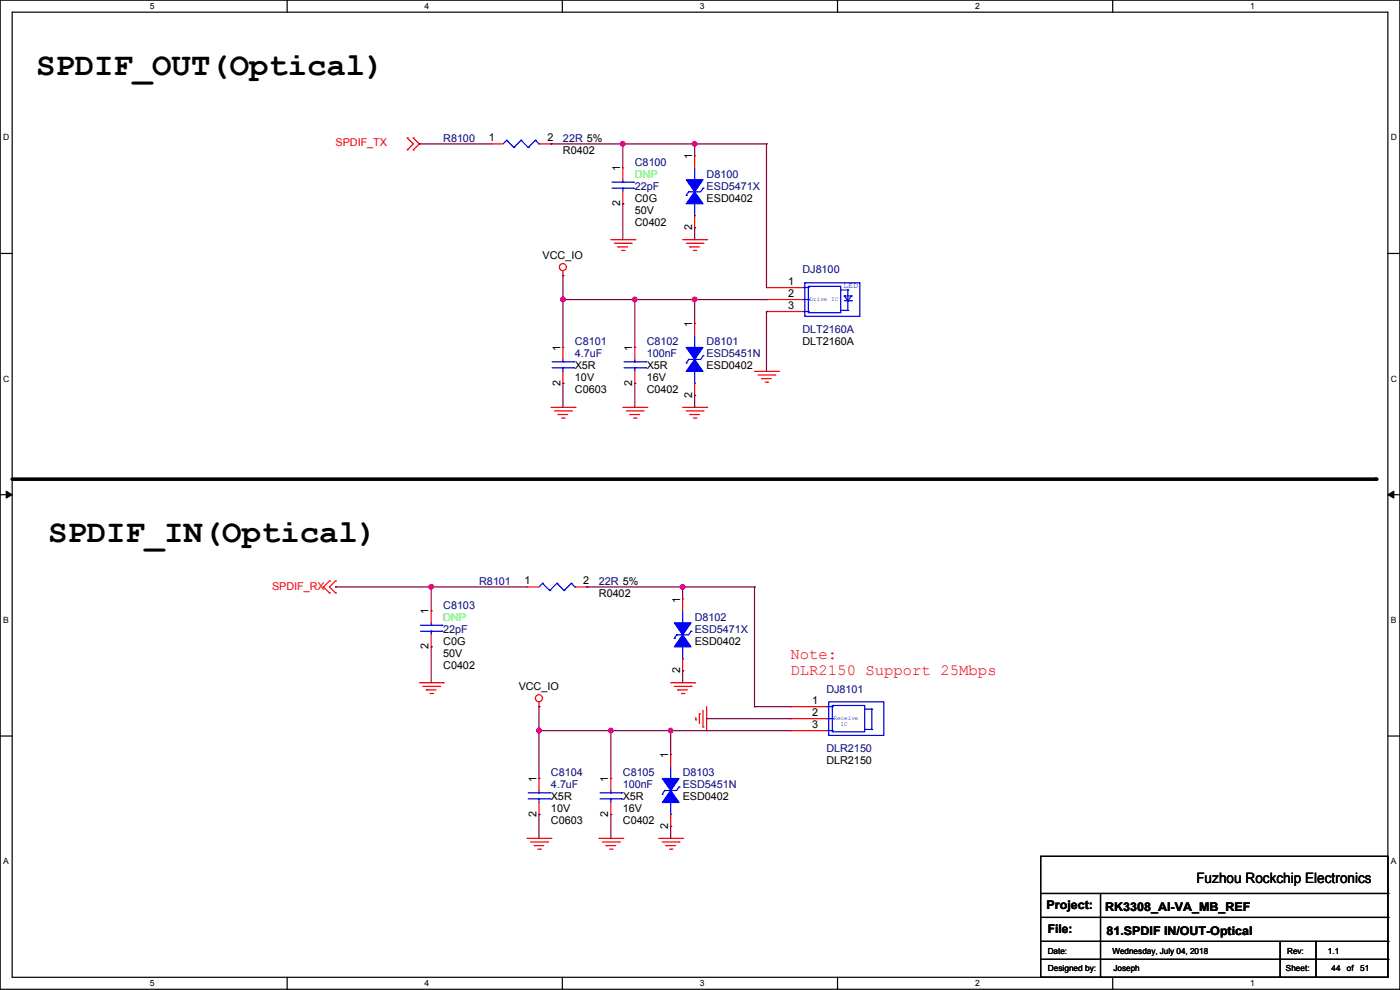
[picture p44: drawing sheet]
<svg xmlns="http://www.w3.org/2000/svg" width="297mm" height="210mm" viewBox="0 0 297 210" stroke-linecap="round" stroke-linejoin="round" font-family="sans-serif">
<defs><g id="words">
<g font-size="6.9">
<text x="7.7" y="15.9">SPDIF_OUT(Optical)</text>
<text x="10.2" y="114.9">SPDIF_IN(Optical)</text>
</g>
<g font-size="3.3" fill="#f00">
<text x="167.7" y="139.8">Note:</text>
<text x="167.7" y="143.1">DLR2150 Support 25Mbps</text>
</g>
<text font-size="3" x="253.8" y="187.2">Fuzhou Rockchip Electronics</text>
<g font-size="2.5">
<text x="222" y="192.9">Project:</text>
<text x="222.3" y="198">File:</text>
<text x="234.5" y="193.2">RK3308_AI-VA_MB_REF</text>
<text x="234.7" y="198.2">81.SPDIF IN/OUT-Optical</text>
</g>
<g font-size="2.3">
<text x="103.7" y="30">1</text>
<text x="116.1" y="30">2</text>
<text x="119.4" y="32.6">R0402</text>
<text x="146.8" y="33.8" transform="rotate(-90 146.8 33.8)">1</text>
<text x="131.6" y="36.4" transform="rotate(-90 131.6 36.4)">1</text>
<text x="131.6" y="43.7" transform="rotate(-90 131.6 43.7)">2</text>
<text x="134.7" y="47.8">C0402</text>
<text x="134.7" y="42.8">C0G</text>
<text x="134.7" y="45.3">50V</text>
<text x="149.9" y="42.8">ESD0402</text>
<text x="146.8" y="48.8" transform="rotate(-90 146.8 48.8)">2</text>
<text x="115.1" y="54.9">VCC_IO</text>
<text x="167.2" y="63">2</text>
<text x="167.2" y="60.5">1</text>
<text x="167.2" y="65.5">3</text>
<text x="146.8" y="69.4" transform="rotate(-90 146.8 69.4)">1</text>
<text x="118.9" y="74.5" transform="rotate(-90 118.9 74.5)">1</text>
<text x="134.1" y="74.5" transform="rotate(-90 134.1 74.5)">1</text>
<text x="170.2" y="73.2">DLT2160A</text>
<text x="118.9" y="81.8" transform="rotate(-90 118.9 81.8)">2</text>
<text x="122" y="83.4">C0603</text>
<text x="122" y="78.3">X5R</text>
<text x="122" y="80.9">10V</text>
<text x="134.1" y="81.8" transform="rotate(-90 134.1 81.8)">2</text>
<text x="137.2" y="83.4">C0402</text>
<text x="137.2" y="78.3">X5R</text>
<text x="137.2" y="80.9">16V</text>
<text x="149.9" y="78.3">ESD0402</text>
<text x="146.8" y="84.4" transform="rotate(-90 146.8 84.4)">2</text>
<text x="111.3" y="124">1</text>
<text x="123.7" y="124">2</text>
<text x="90.9" y="130.3" transform="rotate(-90 90.9 130.3)">1</text>
<text x="127" y="126.6">R0402</text>
<text x="144.3" y="127.8" transform="rotate(-90 144.3 127.8)">1</text>
<text x="90.9" y="137.7" transform="rotate(-90 90.9 137.7)">2</text>
<text x="94" y="136.7">C0G</text>
<text x="147.4" y="136.7">ESD0402</text>
<text x="94" y="141.8">C0402</text>
<text x="94" y="139.3">50V</text>
<text x="144.3" y="142.8" transform="rotate(-90 144.3 142.8)">2</text>
<text x="110" y="146.4">VCC_IO</text>
<text x="172.3" y="149.4">1</text>
<text x="172.3" y="151.9">2</text>
<text x="172.3" y="154.4">3</text>
<text x="141.7" y="160.8" transform="rotate(-90 141.7 160.8)">1</text>
<text x="113.8" y="165.9" transform="rotate(-90 113.8 165.9)">1</text>
<text x="129" y="165.9" transform="rotate(-90 129 165.9)">1</text>
<text x="175.3" y="162.1">DLR2150</text>
<text x="113.8" y="173.3" transform="rotate(-90 113.8 173.3)">2</text>
<text x="116.9" y="169.8">X5R</text>
<text x="116.9" y="172.3">10V</text>
<text x="129" y="173.3" transform="rotate(-90 129 173.3)">2</text>
<text x="132.1" y="169.8">X5R</text>
<text x="132.1" y="172.3">16V</text>
<text x="144.8" y="169.8">ESD0402</text>
<text x="116.9" y="174.8">C0603</text>
<text x="132.1" y="174.8">C0402</text>
<text x="141.7" y="175.8" transform="rotate(-90 141.7 175.8)">2</text>
</g>
<g font-size="2.3" fill="#f00">
<text x="71.2" y="31.1">SPDIF_TX</text>
<text x="57.7" y="125.1">SPDIF_RX</text>
</g>
<g font-size="2.3" fill="#000080">
<text x="94" y="30.1">R8100</text>
<text x="119.4" y="30.1">22R 5%</text>
<text x="134.7" y="35.1">C8100</text>
<text x="134.7" y="40.2">22pF</text>
<text x="149.9" y="37.7">D8100</text>
<text x="149.9" y="40.2">ESD5471X</text>
<text x="170.2" y="58">DJ8100</text>
<text x="170.2" y="70.7">DLT2160A</text>
<text x="122" y="73.2">C8101</text>
<text x="122" y="75.8">4.7uF</text>
<text x="137.2" y="73.2">C8102</text>
<text x="137.2" y="75.8">100nF</text>
<text x="149.9" y="73.2">D8101</text>
<text x="149.9" y="75.8">ESD5451N</text>
<text x="101.6" y="124">R8101</text>
<text x="127" y="124">22R 5%</text>
<text x="94" y="129.1">C8103</text>
<text x="147.4" y="131.7">D8102</text>
<text x="94" y="134.2">22pF</text>
<text x="147.4" y="134.2">ESD5471X</text>
<text x="175.3" y="146.9">DJ8101</text>
<text x="175.3" y="159.6">DLR2150</text>
<text x="116.9" y="164.7">C8104</text>
<text x="116.9" y="167.2">4.7uF</text>
<text x="132.1" y="164.7">C8105</text>
<text x="132.1" y="167.2">100nF</text>
<text x="144.8" y="164.7">D8103</text>
<text x="144.8" y="167.2">ESD5451N</text>
</g>
<g font-size="2.3" fill="#0f0">
<text x="134.7" y="37.7">DNP</text>
<text x="94" y="131.7">DNP</text>
</g>
<g font-size="1.8">
<text x="31.8" y="1.9">5</text>
<text x="90.1" y="1.9">4</text>
<text x="148.5" y="1.9">3</text>
<text x="206.8" y="1.9">2</text>
<text x="265.2" y="1.9">1</text>
<text x=".7" y="29.8">D</text>
<text x="295.1" y="29.8">D</text>
<text x=".7" y="80.9">C</text>
<text x="295.1" y="80.9">C</text>
<text x=".7" y="132.1">B</text>
<text x="295.1" y="132.1">B</text>
<text x=".7" y="183.3">A</text>
<text x="295.1" y="183.3">A</text>
<text x="222.3" y="202.3">Date:</text>
<text x="236" y="202.3">Wednesday, July 04, 2018</text>
<text x="273.1" y="202.3">Rev:</text>
<text x="281.7" y="202.3">1.1</text>
<text x="31.8" y="209.2">5</text>
<text x="90.1" y="209.2">4</text>
<text x="148.5" y="209.2">3</text>
<text x="206.8" y="209.2">2</text>
<text x="222.3" y="205.9">Designed by:</text>
<text x="236.2" y="205.9">Joseph</text>
<text x="265.2" y="209.2">1</text>
<text x="272.8" y="205.9">Sheet:</text>
<text x="282.5" y="205.9">44</text>
<text x="285.7" y="205.9">of</text>
<text x="288.6" y="205.9">51</text>
</g>
<text font-size="1.8" fill="#00f" x="178.9" y="61.1">LED</text>
<g font-size="1.3" fill="#00f">
<text x="171.7" y="63.8">Drive IC</text>
<text x="176.8" y="152.7">Receive</text>
<text x="178.3" y="154">IC</text>
</g>
</g></defs>
<path d="M0 0h297v209.8h-297zM2.6 2.6h291.8v204.7h-291.8z" fill="none" stroke="#000" stroke-width=".25"/>
<g fill="#fff">
<path d="M31.7 .3h1v2h-1z"/>
<path d="M31.7 207.6h1v2h-1z"/>
</g>
<path d="M60.9 0v2.6M60.9 207.3v2.5" fill="none" stroke="#000" stroke-width=".25"/>
<g fill="#fff">
<path d="M90.1 .3h1v2h-1z"/>
<path d="M90.1 207.6h1v2h-1z"/>
</g>
<path d="M119.3 0v2.6M119.3 207.3v2.5" fill="none" stroke="#000" stroke-width=".25"/>
<g fill="#fff">
<path d="M148.5 .3h.9v2h-.9z"/>
<path d="M148.5 207.6h.9v2h-.9z"/>
</g>
<path d="M177.7 0v2.6M177.7 207.3v2.5" fill="none" stroke="#000" stroke-width=".25"/>
<g fill="#fff">
<path d="M206.8 .3h1v2h-1z"/>
<path d="M206.8 207.6h1v2h-1z"/>
</g>
<path d="M236.1 0v2.6M236.1 207.3v2.5" fill="none" stroke="#000" stroke-width=".25"/>
<g fill="#fff">
<path d="M265.2 .3h1v2h-1z"/>
<path d="M265.2 207.6h1v2h-1z"/>
<path d="M.7 28.2h1.2v1.9h-1.2z"/>
<path d="M295.1 28.2h1.2v1.9h-1.2z"/>
<path d="M.7 79.3h1.2v2h-1.2z"/>
<path d="M295.1 79.3h1.2v2h-1.2z"/>
</g>
<path d="M0 53.8h2.6M294.4 53.8h2.6" fill="none" stroke="#000" stroke-width=".25"/>
<g fill="#fff">
<path d="M.7 130.5h1.2v2h-1.2z"/>
<path d="M295.1 130.5h1.1v2h-1.1z"/>
</g>
<path d="M0 104.9h2.6M294.4 104.9h2.6" fill="none" stroke="#000" stroke-width=".25"/>
<path d="M1.3 104.2l1.3 .7-1.3 .8zM294.4 104.9l1.3-.7v1.5z" fill="#000" stroke="#000" stroke-width=".21"/>
<g fill="#fff">
<path d="M.7 181.7h1.2v2h-1.2z"/>
<path d="M295.1 181.7h1.1v2h-1.1z"/>
</g>
<g fill="none" stroke="#000" stroke-width=".25">
<path d="M0 156.1h2.6M294.4 156.1h2.6M220.8 181.7h73.6v25.6h-73.6zM220.8 189.5h73.6M220.8 194.6h73.6M220.8 199.7h73.6M233.5 189.5v17.8M271.6 199.7v7.6M279.2 199.7v7.6M294.4 189.5h.1M294.4 194.6h.1M294.4 199.7h.1"/>
<path d="M220.8 203.5h73.6M233.5 207.3h.1M271.6 207.3h.1M279.2 207.3h.1M294.4 203.5h.1"/>
</g>
<path d="M2.6 101.6h289.3" fill="none" stroke="#000" stroke-width=".76"/>
<circle cx="291.9" cy="101.6" r=".38" fill="#000"/>
<g fill="none" stroke="#f00" stroke-width=".25">
<path d="M86.4 29.3h.1M86.4 31.8h.1M86.4 29.3l1.3 1.2-1.3 1.3M87.7 31.8h.1M87.7 29.3h.1M87.7 29.3l1.2 1.2-1.2 1.3M104.2 30.5h.1M104.2 30.5h2.5M114.3 30.5h2.6M116.9 30.5h.1M132.1 35.6h.1M132.1 35.6v2.5"/>
<path d="M147.4 33.1h.1M147.4 33.1v2.5M119.4 58.5h.1M119.4 57.4v1.1M129.6 50.8h5.1M130.3 51.6h3.6M131.1 52.4h.1M131.1 52.4h2M131.9 53.1h.5M132.1 43.2h.1M132.1 40.7v2.5M132.4 53.1h.1"/>
<path d="M133.9 51.6h.1M134.7 50.8h.1M144.8 50.8h5.1M145.6 51.6h3.5M146.3 52.4h.1M146.3 52.4h2.1M147.1 53.1h.5M147.4 48.3h.1M147.4 45.8v2.5M147.6 53.1h.1M149.1 51.6h.1M149.9 50.8h.1"/>
<path d="M119.4 73.7h.1M119.4 73.7v2.5M119.4 78.8v2.5M134.7 73.7h.1M134.7 73.7v2.5M134.7 78.8v2.5M147.4 68.6h.1M147.4 68.6v2.6M160.1 78.8h5M160.8 79.5h3.6M162.6 63.5h.1M162.6 61h.1"/>
<path d="M162.6 66.1h.1M162.6 63.5h7.6M162.6 61h7.6M162.6 66.1h7.6M164.4 79.5h.1M165.1 78.8h.1M116.9 86.4h5.1M117.6 87.2h3.6M118.4 87.9h.1M118.4 87.9h2M119.2 88.7h.5M119.4 81.3h.1"/>
<path d="M119.7 88.7h.1M121.2 87.2h.1M122 86.4h.1M132.1 86.4h5.1M132.9 87.2h3.5M133.6 87.9h.1M133.6 87.9h2.1M134.4 88.7h.5M134.7 81.3h.1M134.9 88.7h.1M136.4 87.2h.1M137.2 86.4h.1"/>
<path d="M144.8 86.4h5.1M145.6 87.2h3.5M146.3 87.9h.1M146.3 87.9h2.1M147.1 88.7h.5M147.4 83.9h.1M147.4 81.3v2.6M147.6 88.7h.1M149.1 87.2h.1M149.9 86.4h.1M161.6 80.3h.1M161.6 80.3h2"/>
<path d="M162.3 81.1h.6M162.9 81.1h.1M69.9 123.2h.1M69.9 125.8h.1M69.9 123.2l-1.3 1.3 1.3 1.3M71.2 123.2h.1M71.2 125.8h.1M71.2 123.2l-1.3 1.3 1.3 1.3M91.5 129.6h.1M91.5 137.2h.1M91.5 129.6v2.5M91.5 134.7v2.5"/>
<path d="M111.8 124.5h.1M111.8 124.5h2.5M122 124.5h2.5M124.5 124.5h.1M144.8 127h.1M144.8 127v2.6M144.8 139.7v2.6M88.9 144.8h5.1M89.7 145.6h3.6M90.5 146.3h.1M90.5 146.3h2M91.2 147.1h.5"/>
<path d="M91.7 147.1h.1M93.3 145.6h.1M94 144.8h.1M114.3 149.9h.1M114.3 148.9v1M142.3 144.8h5.1M143 145.6h3.6M143.8 146.3h.1M143.8 146.3h2M144.6 147.1h.5M144.8 142.3h.1M145.1 147.1h.1"/>
<path d="M146.6 145.6h.1M147.4 144.8h.1M147.6 152.7h.1M147.6 152.2v.5M148.4 151.4h.1M148.4 151.4v2.1M149.1 154.2h.1M149.1 150.7v3.5M149.9 155h.1M149.9 149.9v5.1M167.7 152.4h.1M167.7 149.9h.1"/>
<path d="M167.7 155h.1M167.7 152.4h7.6M167.7 149.9h7.6M167.7 155h7.6M111.8 177.8h5.1M112.6 178.6h3.5M113.3 179.4h.1M113.3 179.4h2.1M114.3 165.1h.1M114.3 172.8h.1M114.3 165.1v2.6M114.3 170.2v2.6"/>
<path d="M116.1 178.6h.1M116.9 177.8h.1M127 177.8h5.1M127.8 178.6h3.6M128.6 179.4h.1M128.6 179.4h2M129.6 165.1h.1M129.6 172.8h.1M129.6 165.1v2.6M129.6 170.2v2.6M131.4 178.6h.1M132.1 177.8h.1"/>
<path d="M139.7 177.8h5.1M140.5 178.6h3.6M141.3 179.4h.1M141.3 179.4h2M142.3 160.1h.1M142.3 175.3h.1M142.3 160.1v2.5M142.3 172.8v2.5M144.1 178.6h.1M144.8 177.8h.1M114.1 180.1h.5M114.6 180.1h.1"/>
<path d="M129.3 180.1h.5M129.8 180.1h.1M142 180.1h.5M142.5 180.1h.1"/>
<circle cx="119.4" cy="56.7" r=".74"/>
<circle cx="114.3" cy="148.1" r=".74"/>
</g>
<g fill="none" stroke="#00f" stroke-width=".25">
<path d="M107.5 29.8h.1M107.5 29.8l-.8 .7M107.5 29.8l1.5 1.5M109 31.3h.1M110.5 29.8h.1M110.5 29.8l-1.5 1.5M110.5 29.8l1.6 1.5M112.1 31.3h.1M113.6 29.8h.1M113.6 29.8l-1.5 1.5M113.6 29.8l.7 .7M114.3 30.5h.1"/>
<path d="M129.8 39.9h4.6M129.8 38.7h4.6M132.1 38.7h.1M132.1 39.9h.1M132.1 38.1v.6M132.1 39.9v.8M134.4 39.9h.1M134.4 38.7h.1M147.4 38.1h.1M147.4 35.6v2.5M149.1 39.9h.1M149.1 39.9l-.5 .8h-2.5"/>
<path d="M145.6 41.4h.1M146.1 40.7h.1M146.1 40.7l-.5 .7M147.4 45.8h.1M147.4 43.2v2.6M170.7 60h11.7v7.1h-11.7zM117.1 78h4.6M117.1 76.8h4.6M119.4 76.8h.1M119.4 78h.1M119.4 76.2v.6M119.4 78v.8"/>
<path d="M121.7 78h.1M121.7 76.8h.1M132.4 78h4.5M132.4 76.8h4.5M134.7 76.8h.1M134.7 78h.1M134.7 76.2v.6M134.7 78v.8M136.9 78h.1M136.9 76.8h.1M145.6 77h.1M146.1 76.2h.1"/>
<path d="M146.1 76.2l-.5 .8M147.4 73.7h.1M147.4 71.2v2.5M147.4 78.8v2.5M149.1 75.5h.1M149.1 75.5l-.5 .7h-2.5M170.2 66.1h1.3M170.2 63.5h1.3M170.2 61h1.3M171.5 60.7h6.9v5.6h-6.9zM171.5 66.1h.1M171.5 63.5h.1"/>
<path d="M171.5 61h.1M178.4 65.8h.1M178.4 61.5h1.5M178.4 65.8h1.5M179.1 62.8h.1M179.1 62.8h1.5M179.1 62.8l.8 1M179.1 63.8h1.5M179.9 61.5h.1M179.9 65.8h.1M179.9 63.8h.1M179.9 61.5v4.3"/>
<path d="M180.6 62.8h.1M180.6 63.8h.1M180.6 62.8l-.7 1M147.4 81.3h.1M89.2 133.9h4.6M89.2 132.6h4.6M91.5 132.6h.1M91.5 133.9h.1M91.5 132.1v.5M91.5 133.9v.8M93.8 133.9h.1M93.8 132.6h.1"/>
<path d="M115.1 123.7h.1M115.1 123.7l-.8 .8M115.1 123.7l1.5 1.6M116.6 125.3h.1M118.2 123.7h.1M118.2 123.7l-1.6 1.6M118.2 123.7l1.5 1.6M119.7 125.3h.1M121.2 123.7h.1M121.2 123.7l-1.5 1.6M121.2 123.7l.8 .8M122 124.5h.1"/>
<path d="M143 135.4h.1M143.6 134.7h.1M143.6 134.7l-.6 .7M144.8 132.1h.1M144.8 139.7h.1M144.8 129.6v2.5M144.8 137.2v2.5M146.6 133.9h.1M146.6 133.9l-.5 .8h-2.5M175.3 155h1.3M175.3 152.4h1.3M175.3 149.9h1.3"/>
<path d="M175.8 148.9h11.7v7.1h-11.7zM176.6 149.6h6.8v5.6h-6.8zM176.6 155h.1M176.6 152.4h.1M176.6 149.9h.1M183.4 154.7h.1M183.4 150.4h1.6M183.4 154.7h1.6M185 150.4h.1M185 154.7h.1M185 150.4v4.3M112.1 169.5h4.5"/>
<path d="M112.1 168.2h4.5M114.3 168.2h.1M114.3 169.5h.1M114.3 167.7v.5M114.3 169.5v.7M116.6 169.5h.1M116.6 168.2h.1M127.3 169.5h4.6M127.3 168.2h4.6M129.6 168.2h.1M129.6 169.5h.1M129.6 167.7v.5"/>
<path d="M129.6 169.5v.7M131.9 169.5h.1M131.9 168.2h.1M140.5 168.4h.1M141 167.7h.1M141 167.7l-.5 .7M142.3 165.1h.1M142.3 172.8h.1M142.3 162.6v2.5M142.3 170.2v2.6M144.1 166.9h.1M144.1 166.9l-.5 .8h-2.6"/>
</g>
<g fill="#00f" stroke="#00f" stroke-width=".25">
<path d="M145.6 38.1h3.5l-1.7 2.6z" fill-rule="evenodd"/>
<path d="M147.4 40.7l1.7 2.5h-3.5z" fill-rule="evenodd"/>
<path d="M140.5 165.1h3.6l-1.8 2.6z" fill-rule="evenodd"/>
<path d="M142.3 167.7l1.8 2.5h-3.6z" fill-rule="evenodd"/>
<path d="M143 132.1h3.6l-1.8 2.6z" fill-rule="evenodd"/>
<path d="M144.8 134.7l1.8 2.5h-3.6z" fill-rule="evenodd"/>
<path d="M145.6 73.7h3.5l-1.7 2.5z" fill-rule="evenodd"/>
<path d="M147.4 76.2l1.7 2.6h-3.5z" fill-rule="evenodd"/>
</g>
<g fill="none" stroke="#800040" stroke-width=".25">
<path d="M88.9 30.5h.1M88.9 30.5h15.3M116.9 30.5h.1M116.9 30.5h45.7M132.1 30.5h.1M132.1 30.5v5.1M147.4 30.5h.1M147.4 30.5v2.6M162.6 30.5h.1M162.6 30.5v30.5M119.4 58.5h.1M119.4 58.5v15.2"/>
<path d="M132.1 43.2h.1M132.1 43.2v7.6M147.4 48.3h.1M147.4 48.3v2.5M119.4 63.5h.1M119.4 63.5h43.2M134.7 63.5h.1M134.7 63.5v10.2M147.4 63.5h.1M147.4 63.5v5.1M162.6 66.1h.1M162.6 66.1v12.7"/>
<path d="M119.4 81.3h.1M119.4 81.3v5.1M134.7 81.3h.1M134.7 81.3v5.1M147.4 83.9h.1M147.4 83.9v2.5M71.2 124.5h.1M71.2 124.5h40.6M91.5 137.2h.1M91.5 124.5h.1M91.5 124.5v5.1M91.5 137.2v7.6"/>
<path d="M124.5 124.5h.1M124.5 124.5h35.6M144.8 124.5h.1M144.8 124.5v2.5M160.1 124.5h.1M160.1 124.5v25.4M114.3 149.9h.1M114.3 155h.1M114.3 149.9v15.2M114.3 155h53.4M129.6 155h.1M129.6 155v10.1"/>
<path d="M142.3 155h.1M142.3 155v5.1M144.8 142.3h.1M144.8 142.3v2.5M149.9 152.4h.1M149.9 152.4h17.8M160.1 149.9h.1M160.1 149.9h7.6M114.3 172.8h.1M114.3 172.8v5M129.6 172.8h.1M129.6 172.8v5"/>
<path d="M142.3 175.3h.1M142.3 175.3v2.5"/>
</g>
<g fill="#f0f" stroke="#f0f" stroke-width=".25">
<circle cx="91.5" cy="124.5" r=".49"/>
<circle cx="144.8" cy="124.5" r=".49"/>
<circle cx="129.6" cy="155" r=".49"/>
<circle cx="114.3" cy="155" r=".49"/>
<circle cx="142.3" cy="155" r=".49"/>
<circle cx="119.4" cy="63.5" r=".49"/>
<circle cx="147.3" cy="30.5" r=".49"/>
<circle cx="132.1" cy="30.5" r=".49"/>
<circle cx="134.6" cy="63.5" r=".49"/>
<circle cx="147.3" cy="63.5" r=".49"/>
</g>
<use href="#words"/>
</svg>
